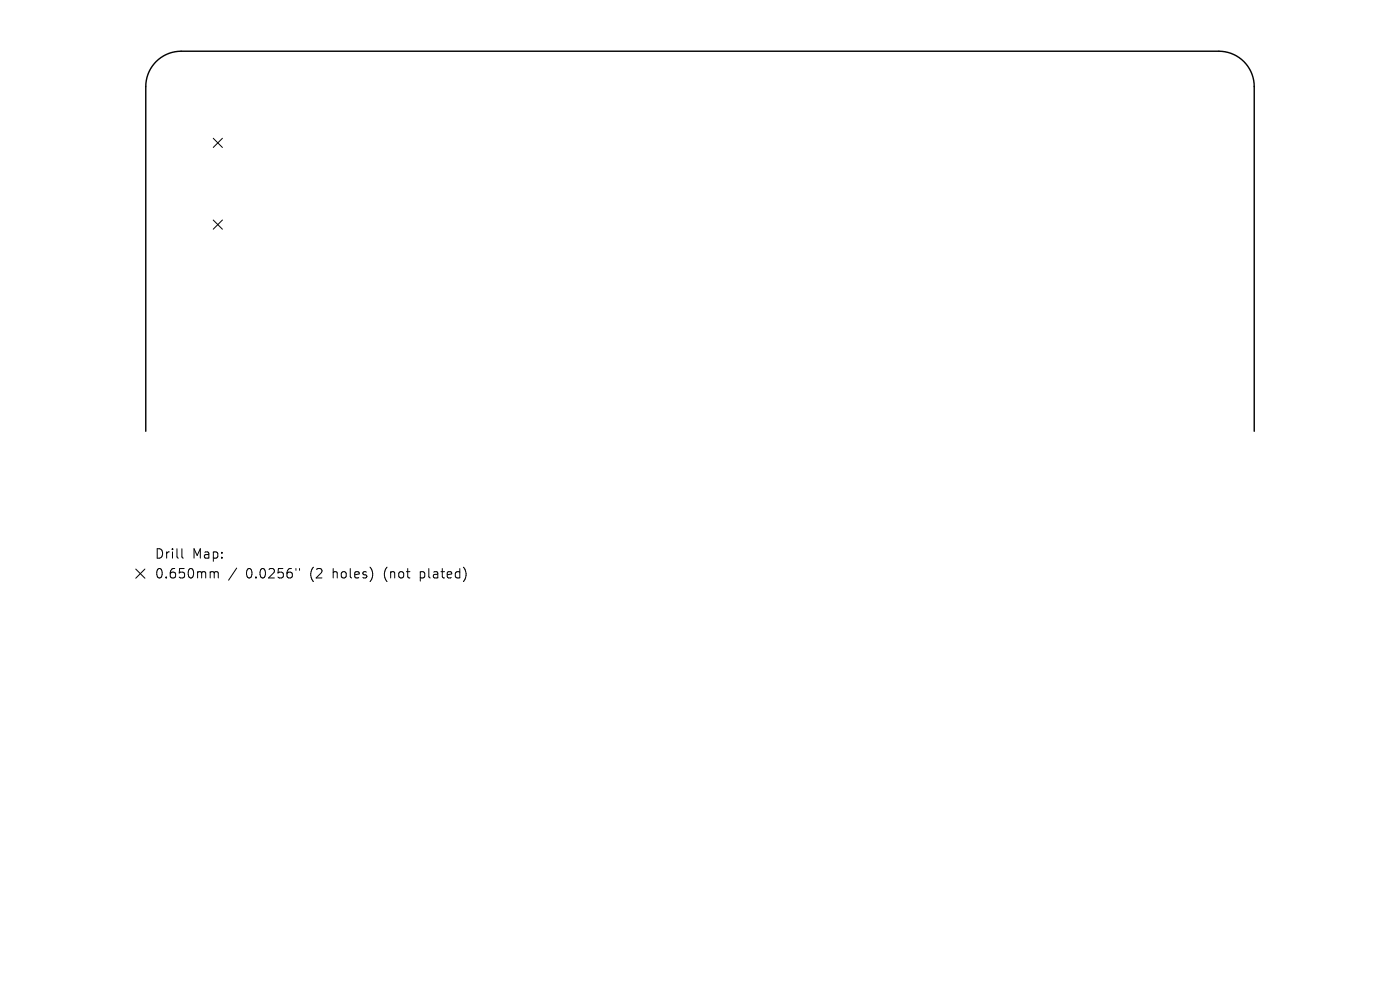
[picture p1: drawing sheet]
<svg xmlns="http://www.w3.org/2000/svg" width="297mm" height="210mm" viewBox="0 0 297 210" stroke-linecap="round" stroke-linejoin="round" font-family="sans-serif">
<defs><g id="words">
<g font-size="2.8">
<text x="32.7" y="118.8">Drill</text>
<text x="40.8" y="118.8">Map:</text>
<text x="32.7" y="123">0.650mm</text>
<text x="52.2" y="123">0.0256&quot;</text>
<text x="65.9" y="123">(2</text>
<text x="70.9" y="123">holes)</text>
<text x="81.9" y="123">(not</text>
<text x="89.8" y="123">plated)</text>
</g>
</g></defs>
<path d="M30.9 91.5v-73.1a7.5 7.5 0 0 1 7.5-7.5h220.2a7.5 7.5 0 0 1 7.5 7.5v73.1" fill="none" stroke="#000" stroke-width=".3"/>
<g fill="none" stroke="#000" stroke-width=".21">
<path d="M45.2 29.3l2 2M47.2 29.3l-2 2M45.2 46.7l2 1.9M47.2 46.7l-2 1.9M38.6 116.4v1.7l.3 .3M28.8 120.7l1.9 2M30.7 120.7l-1.9 2M44.9 121.3h.3l.2 .3M45.4 121.6l.3-.3 .5 .1 .1 1.2M45.4 121.6v1M50.2 120.5l-1.7 2.6M62.8 120.6v.4"/>
<path d="M63.5 120.6v.4"/>
</g>
<use href="#words"/>
</svg>
